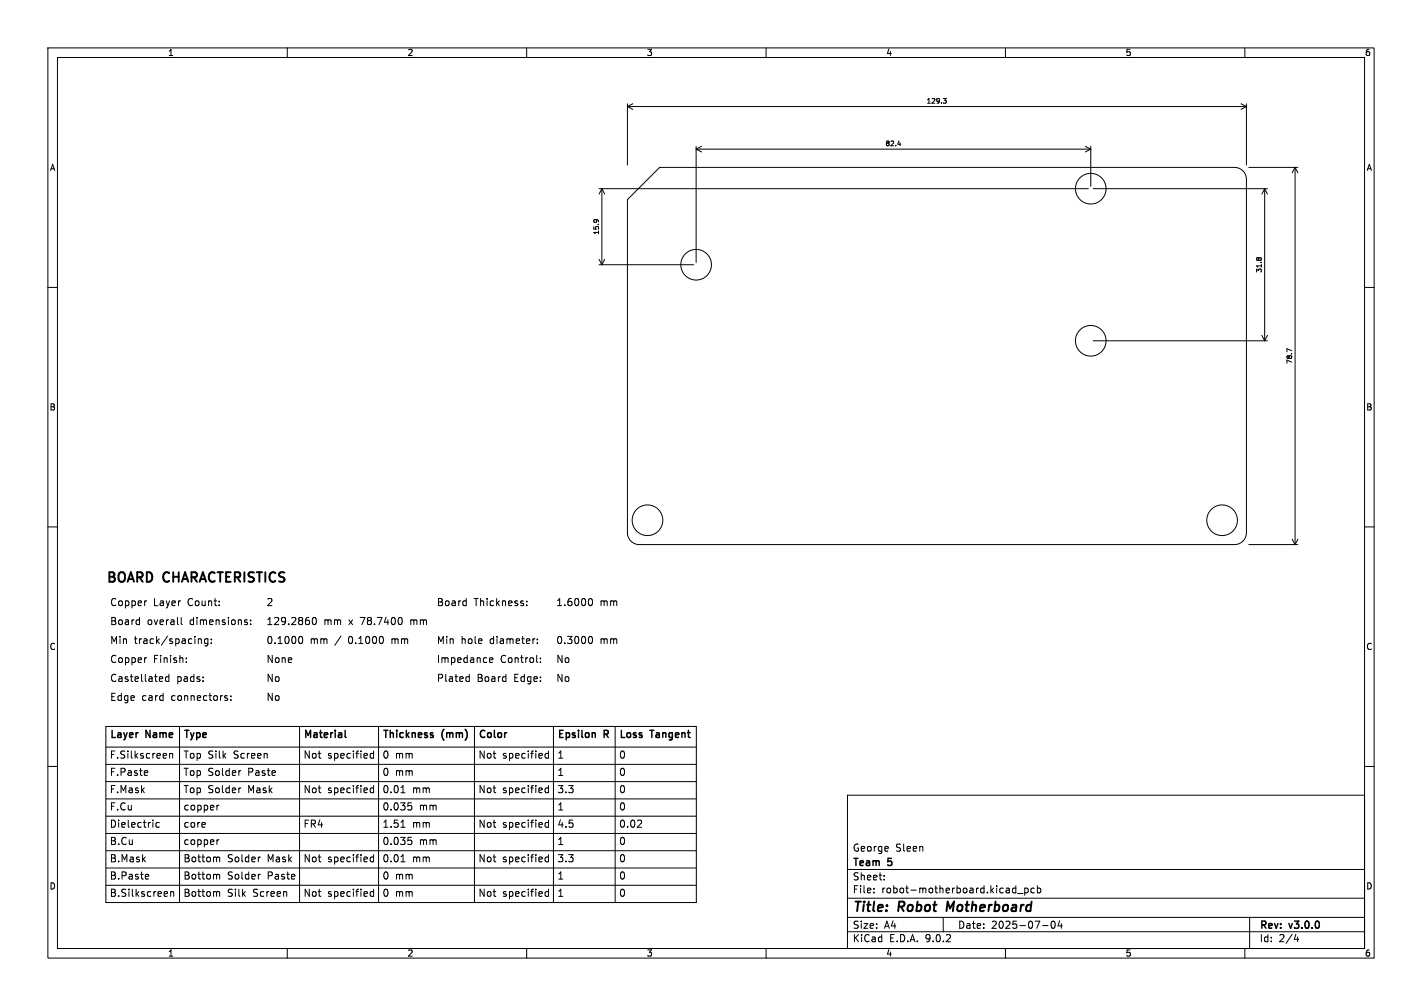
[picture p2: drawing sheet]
<svg xmlns="http://www.w3.org/2000/svg" width="297mm" height="210mm" viewBox="0 0 297 210" stroke-linecap="round" stroke-linejoin="round" font-family="sans-serif">
<defs><g id="words">
<g font-size="2.8">
<text x="22.1" y="122.6">BOARD</text>
<text x="34.2" y="122.6">CHARACTERISTICS</text>
<text x="178" y="190.9">Title:</text>
<text x="187.7" y="190.9">Robot</text>
<text x="198.6" y="190.9">Motherboard</text>
</g>
<g font-size="2.1">
<text x="22.9" y="127">Copper</text>
<text x="22.9" y="130.9">Board</text>
<text x="30.8" y="130.9">overall</text>
<text x="32.1" y="127">Layer</text>
<text x="39.5" y="127">Count:</text>
<text x="39.9" y="130.9">dimensions:</text>
<text x="55.5" y="127">2</text>
<text x="55.5" y="130.9">129.2860</text>
<text x="67.7" y="130.9">mm</text>
<text x="73.1" y="130.9">x</text>
<text x="75.8" y="130.9">78.7400</text>
<text x="86.5" y="130.9">mm</text>
<text x="91.1" y="127">Board</text>
<text x="99" y="127">Thickness:</text>
<text x="116" y="127">1.6000</text>
<text x="125.3" y="127">mm</text>
<text x="22.9" y="134.9">Min</text>
<text x="28.1" y="134.9">track/spacing:</text>
<text x="55.5" y="134.9">0.1000</text>
<text x="64.8" y="134.9">mm</text>
<text x="70.3" y="134.9">/</text>
<text x="73.3" y="134.9">0.1000</text>
<text x="82.6" y="134.9">mm</text>
<text x="91.1" y="134.9">Min</text>
<text x="96.3" y="134.9">hole</text>
<text x="102.6" y="134.9">diameter:</text>
<text x="116" y="134.9">0.3000</text>
<text x="125.3" y="134.9">mm</text>
<text x="22.9" y="142.8">Castellated</text>
<text x="22.9" y="138.8">Copper</text>
<text x="32.1" y="138.8">Finish:</text>
<text x="36.9" y="142.8">pads:</text>
<text x="55.5" y="142.8">No</text>
<text x="55.5" y="138.8">None</text>
<text x="91.1" y="138.8">Impedance</text>
<text x="91.1" y="142.8">Plated</text>
<text x="99.7" y="142.8">Board</text>
<text x="104.5" y="138.8">Control:</text>
<text x="107.6" y="142.8">Edge:</text>
<text x="116" y="138.8">No</text>
<text x="116" y="142.8">No</text>
<text x="22.9" y="146.8">Edge</text>
<text x="29.7" y="146.8">card</text>
<text x="36" y="146.8">connectors:</text>
<text x="55.5" y="146.8">No</text>
<text x="22.9" y="154.8">Layer</text>
<text x="30.5" y="154.8">Name</text>
<text x="38.2" y="154.8">Type</text>
<text x="63.3" y="154.8">Material</text>
<text x="79.8" y="154.8">Thickness</text>
<text x="92.3" y="154.8">(mm)</text>
<text x="99.8" y="154.8">Color</text>
<text x="116.3" y="154.8">Epsilon</text>
<text x="126.2" y="154.8">R</text>
<text x="129.2" y="154.8">Loss</text>
<text x="136" y="154.8">Tangent</text>
<text x="22.9" y="158.5">F.Silkscreen</text>
<text x="38.2" y="158.5">Top Silk</text>
<text x="48.5" y="158.5">Screen</text>
<text x="63.3" y="158.5">Not</text>
<text x="68.2" y="158.5">specified</text>
<text x="79.8" y="158.5">0 mm</text>
<text x="99.8" y="158.5">Not</text>
<text x="104.8" y="158.5">specified</text>
<text x="116.3" y="158.5">1</text>
<text x="129.2" y="158.5">0</text>
<text x="22.9" y="162.1">F.Paste</text>
<text x="22.9" y="165.7">F.Mask</text>
<text x="38.2" y="165.7">Top Solder</text>
<text x="38.2" y="162.1">Top Solder</text>
<text x="51.5" y="165.7">Mask</text>
<text x="51.5" y="162.1">Paste</text>
<text x="63.3" y="165.7">Not</text>
<text x="68.2" y="165.7">specified</text>
<text x="79.8" y="165.7">0.01</text>
<text x="79.8" y="162.1">0 mm</text>
<text x="86" y="165.7">mm</text>
<text x="99.8" y="165.7">Not</text>
<text x="104.8" y="165.7">specified</text>
<text x="116.3" y="165.7">3.3</text>
<text x="116.3" y="162.1">1</text>
<text x="129.2" y="162.1">0</text>
<text x="129.2" y="165.7">0</text>
<text x="22.9" y="172.9">Dielectric</text>
<text x="22.9" y="169.3">F.Cu</text>
<text x="38.2" y="169.3">copper</text>
<text x="38.2" y="172.9">core</text>
<text x="63.3" y="172.9">FR4</text>
<text x="79.8" y="172.9">1.51</text>
<text x="79.8" y="169.3">0.035</text>
<text x="86" y="172.9">mm</text>
<text x="87.4" y="169.3">mm</text>
<text x="99.8" y="172.9">Not</text>
<text x="104.8" y="172.9">specified</text>
<text x="116.3" y="172.9">4.5</text>
<text x="116.3" y="169.3">1</text>
<text x="129.2" y="172.9">0.02</text>
<text x="129.2" y="169.3">0</text>
<text x="22.9" y="176.5">B.Cu</text>
<text x="38.2" y="176.5">copper</text>
<text x="79.8" y="176.5">0.035</text>
<text x="87.4" y="176.5">mm</text>
<text x="116.3" y="176.5">1</text>
<text x="129.2" y="176.5">0</text>
<text x="178" y="178">George</text>
<text x="187" y="178">Sleen</text>
<text x="22.9" y="180.1">B.Mask</text>
<text x="22.9" y="183.8">B.Paste</text>
<text x="38.2" y="180.1">Bottom</text>
<text x="38.2" y="183.8">Bottom</text>
<text x="47.3" y="180.1">Solder</text>
<text x="47.3" y="183.8">Solder</text>
<text x="55.6" y="180.1">Mask</text>
<text x="55.6" y="183.8">Paste</text>
<text x="63.3" y="180.1">Not</text>
<text x="68.2" y="180.1">specified</text>
<text x="79.8" y="180.1">0.01</text>
<text x="79.8" y="183.8">0 mm</text>
<text x="86" y="180.1">mm</text>
<text x="99.8" y="180.1">Not</text>
<text x="104.8" y="180.1">specified</text>
<text x="116.3" y="183.8">1</text>
<text x="116.3" y="180.1">3.3</text>
<text x="129.2" y="180.1">0</text>
<text x="129.2" y="183.8">0</text>
<text x="178" y="184">Sheet:</text>
<text x="178" y="181.2">Team</text>
<text x="185.5" y="181.2">5</text>
<text x="22.9" y="187.4">B.Silkscreen</text>
<text x="38.2" y="187.4">Bottom</text>
<text x="47.3" y="187.4">Silk</text>
<text x="52.6" y="187.4">Screen</text>
<text x="63.3" y="187.4">Not</text>
<text x="68.2" y="187.4">specified</text>
<text x="79.8" y="187.4">0 mm</text>
<text x="99.8" y="187.4">Not</text>
<text x="104.8" y="187.4">specified</text>
<text x="116.3" y="187.4">1</text>
<text x="129.2" y="187.4">0</text>
<text x="178" y="186.7">File:</text>
<text x="184.1" y="186.7">robot-motherboard.kicad_pcb</text>
<text x="178" y="196.9">KiCad</text>
<text x="178" y="194.1">Size:</text>
<text x="184.7" y="194.1">A4</text>
<text x="185.7" y="196.9">E.D.A.</text>
<text x="193.3" y="196.9">9.0.2</text>
<text x="200" y="194.1">Date:</text>
<text x="207" y="194.1">2025-07-04</text>
<text x="263" y="194.3">Rev:</text>
<text x="263" y="196.9">Id:</text>
<text x="267.1" y="196.9">2/4</text>
<text x="269.4" y="194.3">v3.0.0</text>
</g>
<g font-size="1.8">
<text x="35" y="11.9">1</text>
<text x="85" y="11.9">2</text>
<text x="135" y="11.9">3</text>
<text x="185" y="11.9">4</text>
<text x="235" y="11.9">5</text>
<text x="285" y="11.9">6</text>
<text x="10.3" y="35.9">A</text>
<text x="285.4" y="35.9">A</text>
<text x="10.3" y="85.9">B</text>
<text x="285.3" y="85.9">B</text>
<text x="10.3" y="135.9">C</text>
<text x="285.3" y="135.9">C</text>
<text x="10.3" y="185.9">D</text>
<text x="285.3" y="185.9">D</text>
<text x="35" y="199.9">1</text>
<text x="85" y="199.9">2</text>
<text x="135" y="199.9">3</text>
<text x="185" y="199.9">4</text>
<text x="235" y="199.9">5</text>
<text x="285" y="199.9">6</text>
</g>
<g font-size="1.4">
<text x="193.4" y="21.8">129.3</text>
<text x="184.8" y="30.7">82.4</text>
<text x="125.3" y="49.1" transform="rotate(-90 125.3 49.1)">15.9</text>
<text x="263.7" y="57.1" transform="rotate(-90 263.7 57.1)">31.8</text>
<text x="270.1" y="76.1" transform="rotate(-90 270.1 76.1)">78.7</text>
</g>
</g></defs>
<g fill="none" stroke="#000" stroke-width=".21">
<path d="M10 10h277v190h-277zM12 12h273v186h-273zM60 10v2M110 10v2M160 10v2M210 10v2M260 10v2M125.1 39.4h102.2M125.7 39.4v15.9M125.7 39.4l.6 1.1M125.7 39.4l-.6 1.1M131 21.7v12.7"/>
<path d="M131 22.2h129.3M131 22.2l1.2 .6M132.2 21.7l-1.2 .5M145.4 30.5v24.3M145.4 31.1h82.4M145.4 31.1l1.1 .6M146.5 30.5l-1.1 .6M187.5 30.1h.6M188 29.8v.6M197 20.5h.6l-.3 .4 .3 .1v.4l-.2 .1h-.2M226.7 30.5l1.1 .6M227.8 30.5v8.4"/>
<path d="M227.8 31.1l-1.1 .6M228.3 39.4h36.4M259.2 21.7l1.1 .5M260.3 21.7v12.7M260.3 22.2l-1.1 .6M260.8 34.9h10.3M264.1 39.4v31.7M264.1 39.4l.6 1.1M264.1 39.4l-.5 1.1M270.5 34.9v78.8M270.5 34.9l.6 1.2M270.5 34.9l-.6 1.2"/>
<path d="M124.4 45.9l.2 .1M124.9 46l-.7-.1-.2 .1M125.1 54.1l.6 1.2M125.1 55.3h19.8M126.3 54.1l-.6 1.2M131 41.7l6.8-6.8h120a2.5 2.5 0 0 1 2.5 2.5v73.8a2.5 2.5 0 0 1-2.5 2.5h-124.3a2.5 2.5 0 0 1-2.5-2.5zM262.4 54l.2-.2 .3 .2 .4-.2 .1 .2M10 60h2M228.3 71.1h36.4M263.6 70l.5 1.1M264.7 70l-.6 1.1M269.8 73.2l-1-.4v.7"/>
<path d="M285 60h2M10 110h2M260.8 113.7h10.3M269.9 112.6l.6 1.1M271.1 112.6l-.6 1.1M285 110h2M29 129.4l.1 .1M29.1 128.9v1.5M29.1 130.3l-.1 .1M30.6 125.4l-.3 .1M30.6 137.3l-.3 .1M37.8 128.9v1.3l.3 .2"/>
<path d="M38.9 137.4v.1M38.9 138.2v.1M41.5 133.4h.5l.1 .9M43.4 133.4l-.4-.1-.3 .3 .1 .7h.6M43.4 133.3v1.3l-.3 .2h-.3M44.1 134.2v.1M44.1 133.4v.2M51.5 129.9l.2 .2-.2 .3M51.5 129.4l.1 .1M52.3 130.2v.2M52.3 129.5v.1M62.5 133l.2-.2a.8 .8 0 0 1 .5 .8 .8 .8 0 0 1-.5 .7l-.2-.1"/>
<path d="M65.4 129l.2-.1a.8 .8 0 0 1 .5 .7 .8 .8 0 0 1-.5 .8 1 1 0 0 1-.2-1.4zM81.9 133.3v1M82.1 133.3l-.2 .2M83.9 129.2v.9M85.8 129.4v1M86 129.4l-.2 .1M97.2 125.4l.2 .1M97.4 124.9v1.5M97.4 126.4h-.2M102.2 137.8l.7-.1v-.3l-.5-.1-.2 .2 .1 .7h.6M110 125.5v.1M110 126.3v.1"/>
<path d="M112.2 134.2v.1M112.2 133.4v.2M112.9 138.2v.1M112.9 137.4v.1M123 125.1l.2-.2a.8 .8 0 0 1 .6 .8 .8 .8 0 0 1-.6 .7l-.2-.1M123 133l.2-.2a.8 .8 0 0 1 .6 .8 .8 .8 0 0 1-.6 .7l-.2-.1M22.1 159.6h123.3M22.1 151.7h123.3v36.7h-123.3zM22.1 156h123.3M33.9 141.3l.1 .3-.7 .2M35.3 141.3h-.5l-.2 .2 .1 .7h.6M35.3 140.8v1.5"/>
<path d="M35.4 157.4l.2-.1h.4l.1 1M35.4 157.3v1M37.5 151.7v36.7M47.3 145.7l.3 .2-.3 .3M47.3 145.2l.2 .1M48.2 146.1v.1M48.2 145.3v.1M55.7 157.3l.1 1M62.6 151.7v36.7M78 157.3h-.4l-.3 .3 .2 .6h.5M78 156.8v1.5M79.1 151.7v36.7"/>
<path d="M97.6 141.3h.4M98 140.8v1.5M98 142.2l-.4 .1M99.1 151.7v36.7M114.6 156.8v1.5M114.6 157.3h-.5l-.3 .3 .2 .6h.6M115.6 151.7v36.7M128.5 151.7v36.7M10 160h2M22.1 174h123.3M22.1 166.8h123.3M22.1 177.6h123.3"/>
<path d="M22.1 163.2h123.3M22.1 170.4h123.3M30.6 160.9l.3 .3-.8 .2M30.8 161.8l-.2 .1M33.3 171.8l-.4-.1-.3 .3 .1 .6h.6M45.5 178.9l.4 .2v.8M45.7 168.1l-.4 .3M45.7 175.3l-.4 .3M50.3 164.5l-.3 .1M50.3 160.9l-.3 .1M54.4 178.9l-.4 .2M57.5 161v.2l-.7 .2"/>
<path d="M78 164.6l-.4-.1-.3 .3 .2 .6h.5M78 179l-.4-.1-.3 .3 .2 .6h.5M78 164v1.5M78 178.4v1.5M83.7 165.5h.9M83.7 172.7h.9M83.7 179.9h.9M85.2 167.6h.8M85.2 174.8h.8M85.4 168.2h.3l.3 .2-.1 .6-.5 .1M85.4 175.4h.3l.3 .3-.1 .5-.5 .1M114.6 164v1.5"/>
<path d="M114.6 171.2v1.5M114.6 178.4v1.5M114.6 164.6l-.5-.1-.3 .3 .2 .6h.6M114.6 171.8l-.5-.1-.3 .3 .2 .6h.6M114.6 179l-.5-.1-.3 .3 .2 .6h.6M133.9 171.3l.1 .2-.1 .3-.8 .9h.9M177 166h108v32h-108zM285 160h2M22.1 184.8h123.3M22.1 181.2h123.3M30.6 182.5l.4 .1 .1 .3-.7 .1M31 183.4l-.4 .1"/>
<path d="M35.6 186.3l.3-.2 .3 .1 .1 .9M35.6 186.1v1M45.5 186.1l.4 .2v.8M45.5 182.5l.4 .2v.8M54.4 182.5l-.4 .2M59.8 186.2l.1 .9M60 198v2M61.5 182.6l.1 .3-.7 .1M78 186.2l-.4-.1-.3 .3 .2 .7h.5M78 185.6v1.5M110 198v2M114.6 185.6v1.5"/>
<path d="M114.6 186.2l-.5-.1-.3 .3 .2 .7h.6M160 198v2M177 194.5h108M177 191.5h108M177 187.5h108M177 181.5h108M182.5 186.3v.1M182.5 185.5v.1M184.7 183.6v.1M184.7 182.8v.1M197 191.5v3M210 198v2"/>
<path d="M211.7 185.4l.5 .1M212.2 184.9v1.5M212.2 186.3l-.5 .1M212.5 186.5h1.2M214 185.5l.5-.1 .2 .3-.1 .6h-.6M214 185.4v1.5M216 185.5l-.4-.1-.3 .3 .2 .6h.5M216.7 185.5l.4-.1 .3 .3-.2 .6h-.5M216.7 184.9v1.5M217.7 193.2h1.2M219.7 192.4l.2-.1a.8 .8 0 0 1 .5 .7 .8 .8 0 0 1-.5 .8 1 1 0 0 1-.2-1.4zM221.3 192.2l-.3 1.1h.9"/>
<path d="M221.7 192.8v1M260 198v2M261 191.5v6.5M270.7 195l-.4 1.1h.9M271 195.6v1"/>
<circle cx="227.8" cy="39.4" r="3.2"/>
<circle cx="145.4" cy="55.3" r="3.2"/>
<circle cx="227.8" cy="71.1" r="3.2"/>
<circle cx="135.2" cy="108.6" r="3.2"/>
<circle cx="255.2" cy="108.6" r="3.2"/>
</g>
<g fill="none" stroke="#000" stroke-width=".4">
<path d="M23.8 119.6l-.3-.1h-.7v2M24.8 119.7a.68 .68 0 0 1 1.2 0M29.7 119.6l-.3-.1h-.7v2M31.6 119.7l-.5-.2h-.4v2M35.3 119.6l-.1-.1a.72 .72 0 0 0-.9 .2M36.2 119.5v2M37.3 119.5v2M41 119.6l-.2-.1h-.8v2M44.8 119.6v-.1a.72 .72 0 0 0-1 .2M45.4 119.5h1.2M46 119.5v2M48.2 119.5h-1v2"/>
<path d="M50.1 119.6l-.3-.1h-.8v2M51 119.5v2M53 119.5h-.7l-.3 .1M53.6 119.5h1.2M54.2 119.5v2M55.4 119.5v2M57.5 119.6l-.1-.1a.72 .72 0 0 0-.9 .2M59.4 119.5h-.7l-.3 .1M26.7 121.5l.6-2 .7 2M38 121.5l.7-2 .6 2M41.7 121.5l.7-2 .6 2M197.9 188.2l-.2 2"/>
</g>
<g fill="none" stroke="#000" stroke-width=".3">
<path d="M23.4 152.5v1.5M28.7 153h.1M31.3 152.5v1.5l-.8-1.5v1.5M38.6 152.5h.8M39 152.5v1.5M63.9 154v-1.5l.5 1 .5-1v1.5M66.9 152.5v1.2M70 152.5v.1M71.3 153l.1 1M71.4 153.9l-.2 .1M71.4 153.3l-.2 .1M72.1 152.5v1.2l.2 .3"/>
<path d="M80.2 152.5h.8M80.6 152.5v1.5M81.5 152.5v1.5M82.9 152.5v.1M84.9 152.5v1.5M89.9 153.2l.6 .5-.2 .3-.4-.1M90.4 153h-.3l-.2 .2M92.7 152.2l-.3 .5M97.2 152.2l.2 .5M101.3 152.6l-.5-.1-.3 .2M103.3 152.5v1.2M105.8 153h-.3"/>
<path d="M117.6 152.5h-.7v1.5M120.8 152.5v.1M121.5 152.5v1.2M123.8 153h.5v1M127 152.6l-.8-.1v1.5M129.8 152.5v1.5M135.7 152.5h.9M136.1 152.5v1.5M143.8 152.5v1.2"/>
</g>
<use href="#words"/>
</svg>
